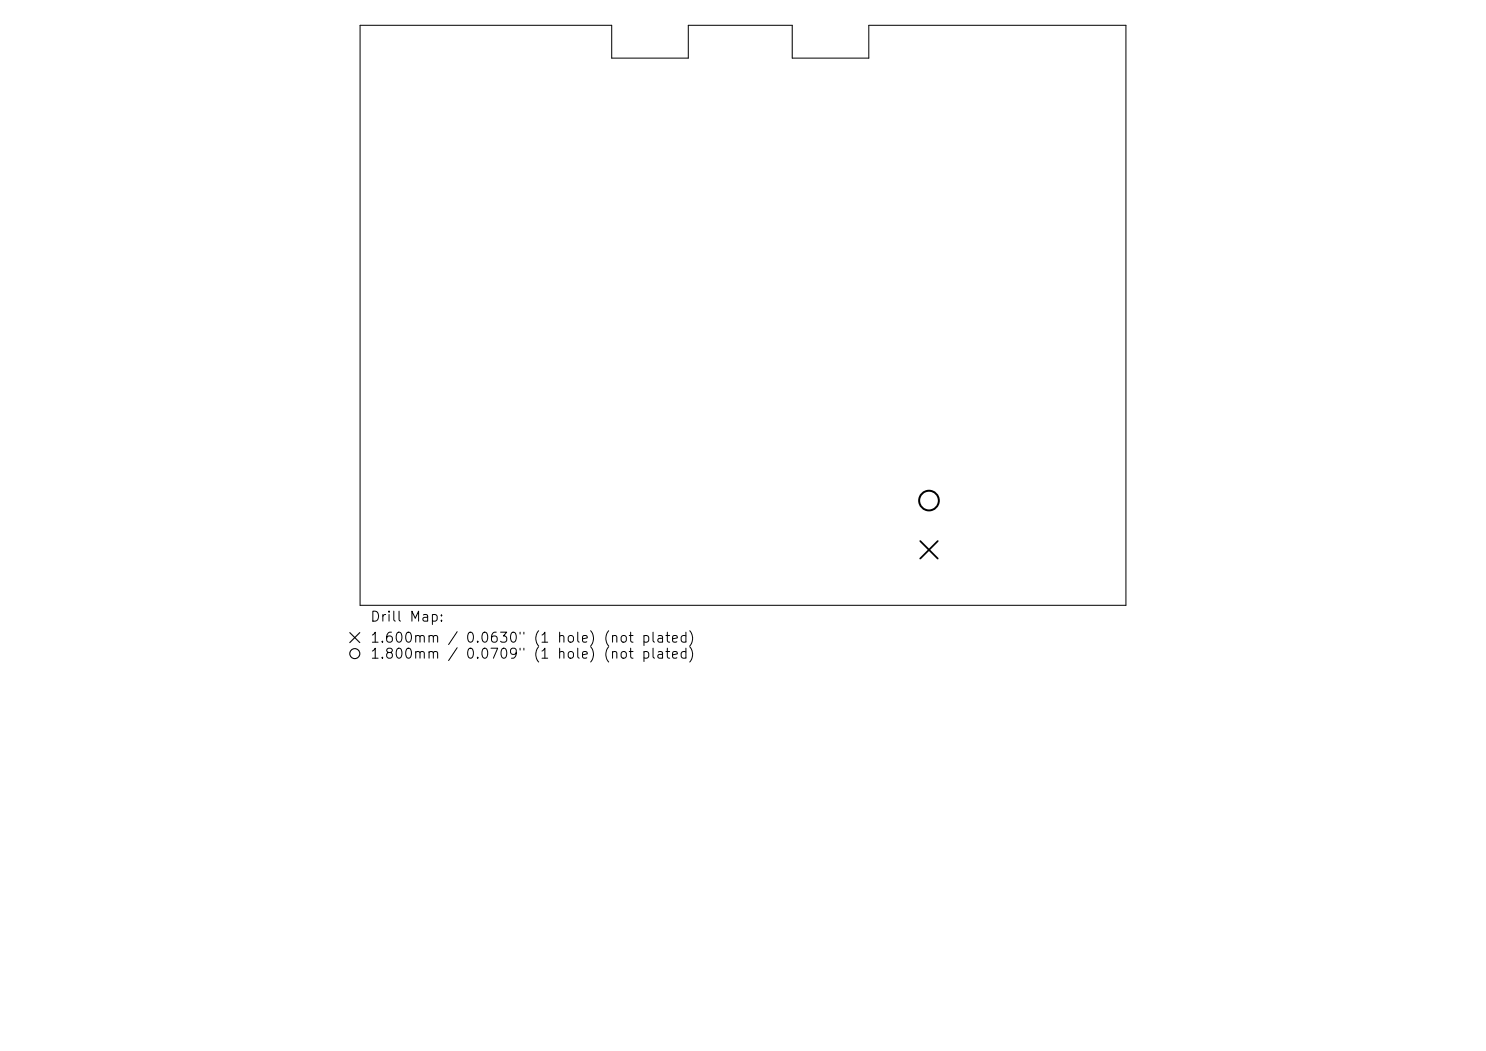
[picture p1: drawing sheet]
<svg xmlns="http://www.w3.org/2000/svg" width="297mm" height="210mm" viewBox="0 0 297 210" stroke-linecap="round" stroke-linejoin="round" font-family="sans-serif">
<defs><g id="words">
<g font-size="2">
<text x="73.8" y="124.7">Drill Map:</text>
<text x="73.8" y="128.9">1.600mm / 0.0630&quot; (1 hole) (not plated)</text>
<text x="73.8" y="132.1">1.800mm / 0.0709&quot; (1 hole) (not plated)</text>
</g>
</g></defs>
<path d="M72 5.1h50.3v6.5h15.3v-6.5h20.7v6.5h15.3v-6.5h51.4v115.8h-153z" fill="none" stroke="#000" stroke-width=".2"/>
<path d="M183.9 108.1l3.5 3.5M187.4 108.1l-3.5 3.5" fill="none" stroke="#000" stroke-width=".35"/>
<circle cx="185.7" cy="100" r="1.97" fill="none" stroke="#000" stroke-width=".39"/>
<g fill="none" stroke="#000" stroke-width=".22">
<path d="M69.9 126.4l2 2M71.9 126.4l-2 2"/>
<circle cx="70.9" cy="130.6" r="1"/>
</g>
<use href="#words"/>
</svg>
